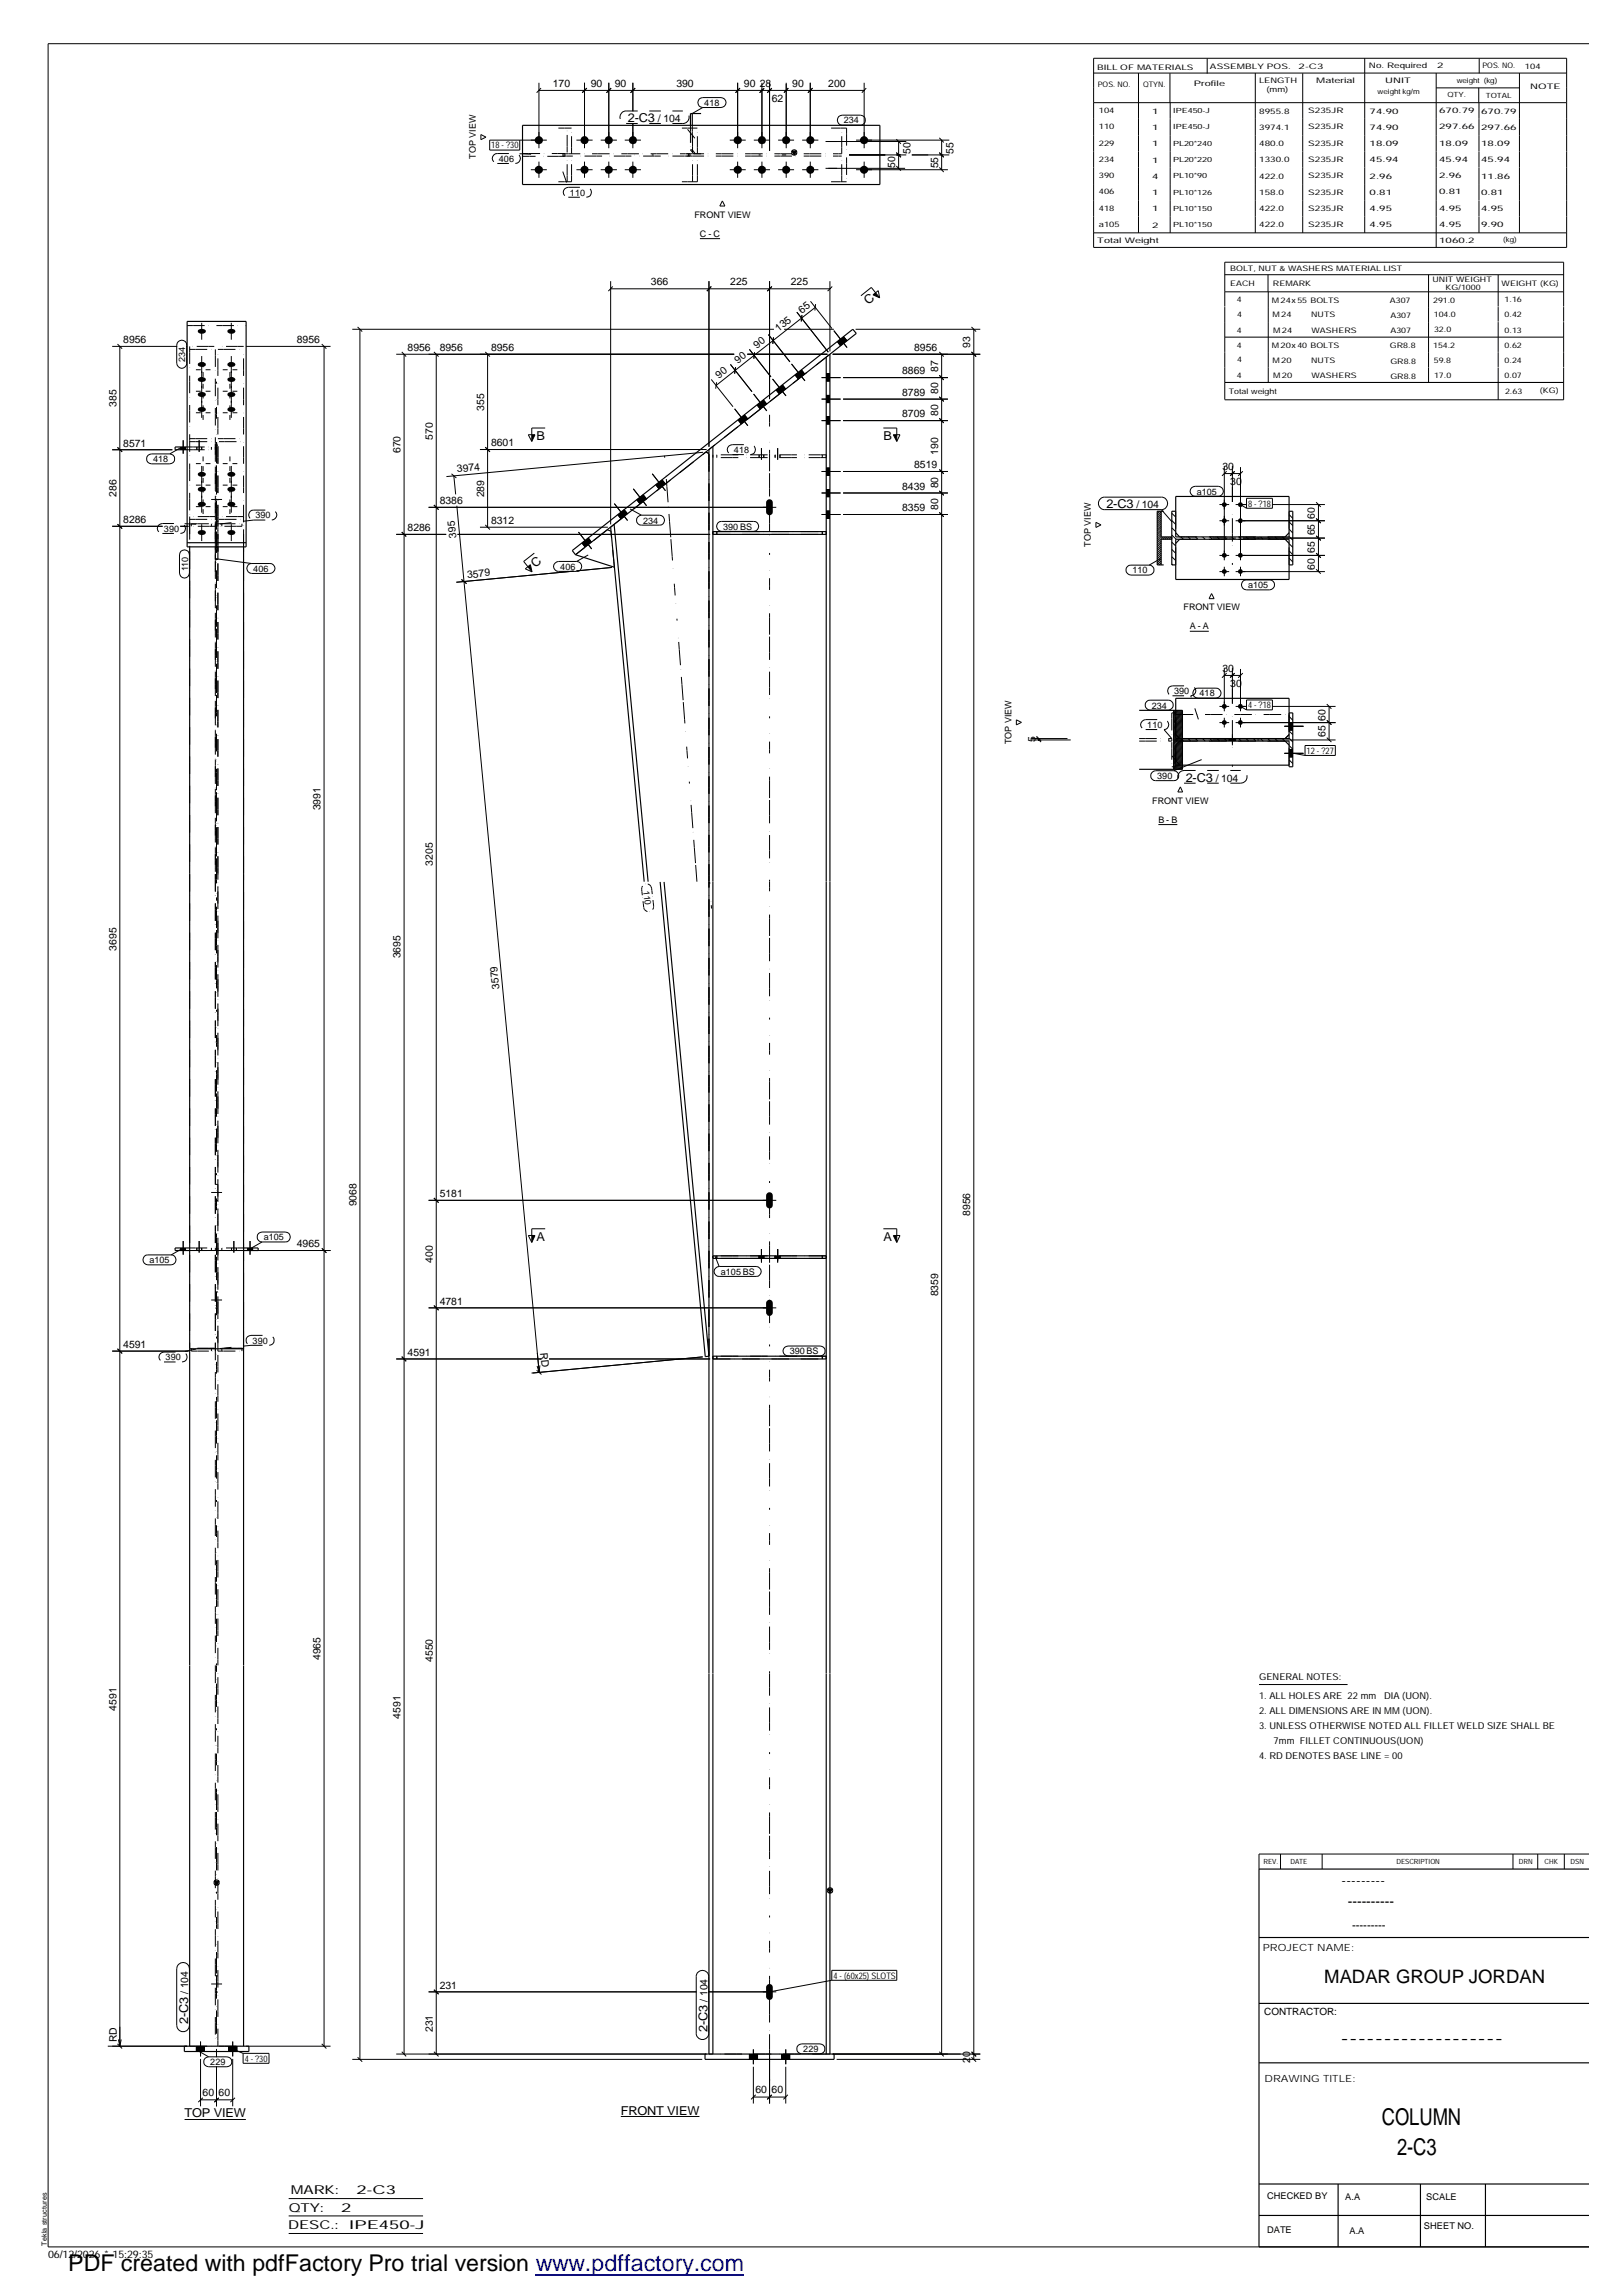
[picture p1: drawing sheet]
<svg xmlns="http://www.w3.org/2000/svg" width="297mm" height="420mm" viewBox="0 0 297 420" stroke-linecap="round" stroke-linejoin="round" font-family="sans-serif">
<defs><g id="words">
<g font-size="4.2">
<text x="252.9" y="389">COLUMN</text>
<text x="255.7" y="394.5">2-C3</text>
<text x="12.5" y="415.8">PDF created with pdfFactory Pro trial version www.pdffactory.com</text>
</g>
<text font-size="3.4" x="242.4" y="363">MADAR GROUP JORDAN</text>
<g font-size="2.5">
<text x="245.5" y="345.1">---------</text>
<text x="246.7" y="349">----------</text>
<text x="245.4" y="374">-------------------</text>
</g>
<g font-size="2.2">
<text x="114.9" y="22.3">2-C3</text>
<text x="158.9" y="55.9" transform="rotate(-38 158.9 55.9)">C</text>
<text x="98.2" y="80.6">B</text>
<text x="161.7" y="80.6">B</text>
<text x="202.5" y="93">2-C3</text>
<text x="97.9" y="104" transform="rotate(-38 97.9 104)">C</text>
<text x="217" y="143.1">2-C3</text>
<text x="98.2" y="227.2">A</text>
<text x="161.7" y="227.2">A</text>
<text x="34.4" y="370.5" transform="rotate(-90 34.4 370.5)">2-C3</text>
<text x="129.5" y="371.9" transform="rotate(-90 129.5 371.9)">2-C3</text>
<text x="33.8" y="387.6">TOP VIEW</text>
<text x="113.6" y="387.1">FRONT VIEW</text>
<text x="53.2" y="401.7">MARK:</text>
<text x="65.2" y="401.7">2-C3</text>
<text x="52.8" y="404.9">QTY:</text>
<text x="62.4" y="404.9">2</text>
<text x="52.7" y="408.1">DESC.:</text>
<text x="63.9" y="408">IPE450-J</text>
</g>
<text font-size="2.1" x="247.5" y="353.1">---------</text>
<g font-size="1.9">
<text x="101.2" y="15.9">170</text>
<text x="108.1" y="15.9">90</text>
<text x="112.5" y="15.9">90</text>
<text x="123.8" y="15.9">390</text>
<text x="136.1" y="15.9">90</text>
<text x="139.1" y="15.9">28</text>
<text x="145" y="15.9">90</text>
<text x="151.6" y="15.9">200</text>
<text x="120.4" y="22.3">/ 104</text>
<text x="141.3" y="18.7">62</text>
<text x="166.6" y="28.2" transform="rotate(-90 166.6 28.2)">50</text>
<text x="174.5" y="28.1" transform="rotate(-90 174.5 28.1)">55</text>
<text x="163.8" y="30.7" transform="rotate(-90 163.8 30.7)">50</text>
<text x="171.7" y="30.8" transform="rotate(-90 171.7 30.8)">55</text>
<text x="119.1" y="52.2">366</text>
<text x="133.6" y="52.2">225</text>
<text x="144.7" y="52.2">225</text>
<text x="146.7" y="57.4" transform="rotate(-38 146.7 57.4)">65</text>
<text x="22.6" y="62.8">8956</text>
<text x="54.3" y="62.8">8956</text>
<text x="74.6" y="64.3">8956</text>
<text x="80.5" y="64.3">8956</text>
<text x="89.9" y="64.3">8956</text>
<text x="138.5" y="63.9" transform="rotate(-38 138.5 63.9)">90</text>
<text x="142.5" y="60.8" transform="rotate(-38 142.5 60.8)">135</text>
<text x="167.3" y="64.3">8956</text>
<text x="177.6" y="63.7" transform="rotate(-90 177.6 63.7)">93</text>
<text x="131.6" y="69.3" transform="rotate(-38 131.6 69.3)">90</text>
<text x="135" y="66.6" transform="rotate(-38 135 66.6)">90</text>
<text x="165.1" y="68.5">8869</text>
<text x="171.7" y="68.1" transform="rotate(-90 171.7 68.1)">87</text>
<text x="21.3" y="74.5" transform="rotate(-90 21.3 74.5)">385</text>
<text x="88.6" y="75.2" transform="rotate(-90 88.6 75.2)">355</text>
<text x="165.1" y="76.4">8709</text>
<text x="165.1" y="72.5">8789</text>
<text x="171.7" y="76.1" transform="rotate(-90 171.7 76.1)">80</text>
<text x="171.7" y="72.2" transform="rotate(-90 171.7 72.2)">80</text>
<text x="22.6" y="81.7">8571</text>
<text x="73.3" y="83" transform="rotate(-90 73.3 83)">670</text>
<text x="79.2" y="80.5" transform="rotate(-90 79.2 80.5)">570</text>
<text x="89.9" y="81.7">8601</text>
<text x="171.7" y="83.3" transform="rotate(-90 171.7 83.3)">190</text>
<text x="83.7" y="86.5" transform="rotate(-5 83.7 86.5)">3974</text>
<text x="165.1" y="89.7">8439</text>
<text x="167.3" y="85.8">8519</text>
<text x="171.7" y="89.4" transform="rotate(-90 171.7 89.4)">80</text>
<text x="223.7" y="86">30</text>
<text x="225.2" y="88.9">30</text>
<text x="21.3" y="91" transform="rotate(-90 21.3 91)">286</text>
<text x="22.6" y="95.8">8286</text>
<text x="80.5" y="92.3">8386</text>
<text x="88.6" y="91.1" transform="rotate(-90 88.6 91.1)">289</text>
<text x="89.9" y="95.9">8312</text>
<text x="165.1" y="93.6">8359</text>
<text x="171.7" y="93.3" transform="rotate(-90 171.7 93.3)">80</text>
<text x="208" y="93">/ 104</text>
<text x="240.7" y="95" transform="rotate(-90 240.7 95)">60</text>
<text x="74.6" y="97.2">8286</text>
<text x="83.5" y="98.5" transform="rotate(-95 83.5 98.5)">395</text>
<text x="240.7" y="101.2" transform="rotate(-90 240.7 101.2)">65</text>
<text x="240.7" y="98" transform="rotate(-90 240.7 98)">65</text>
<text x="85.6" y="105.8" transform="rotate(-5 85.6 105.8)">3579</text>
<text x="240.7" y="104.3" transform="rotate(-90 240.7 104.3)">60</text>
<text x="223.7" y="123">30</text>
<text x="225.2" y="125.8">30</text>
<text x="242.6" y="131.9" transform="rotate(-90 242.6 131.9)">60</text>
<text x="189.5" y="135.9" transform="rotate(-90 189.5 135.9)">5</text>
<text x="242.6" y="135" transform="rotate(-90 242.6 135)">65</text>
<text x="222.5" y="143.1">/ 104</text>
<text x="58.7" y="148.4" transform="rotate(-90 58.7 148.4)">3991</text>
<text x="79.2" y="158.5" transform="rotate(-90 79.2 158.5)">3205</text>
<text x="21.3" y="174" transform="rotate(-90 21.3 174)">3695</text>
<text x="73.3" y="175.5" transform="rotate(-90 73.3 175.5)">3695</text>
<text x="91.4" y="181.1" transform="rotate(-95 91.4 181.1)">3579</text>
<text x="65.2" y="220.9" transform="rotate(-90 65.2 220.9)">9068</text>
<text x="80.5" y="219.2">5181</text>
<text x="177.6" y="222.6" transform="rotate(-90 177.6 222.6)">8956</text>
<text x="54.3" y="228.3">4965</text>
<text x="79.2" y="231.2" transform="rotate(-90 79.2 231.2)">400</text>
<text x="80.5" y="238.8">4781</text>
<text x="171.7" y="237.3" transform="rotate(-90 171.7 237.3)">8359</text>
<text x="22.6" y="246.8">4591</text>
<text x="74.6" y="248.2">4591</text>
<text x="98.9" y="247.6" transform="rotate(85 98.9 247.6)">RD</text>
<text x="58.7" y="304" transform="rotate(-90 58.7 304)">4965</text>
<text x="79.2" y="304.2" transform="rotate(-90 79.2 304.2)">4550</text>
<text x="21.3" y="313.2" transform="rotate(-90 21.3 313.2)">4591</text>
<text x="73.3" y="314.6" transform="rotate(-90 73.3 314.6)">4591</text>
<text x="34.4" y="365" transform="rotate(-90 34.4 365)">/ 104</text>
<text x="80.5" y="364.1">231</text>
<text x="129.5" y="366.4" transform="rotate(-90 129.5 366.4)">/ 104</text>
<text x="21.4" y="373.9" transform="rotate(-90 21.4 373.9)">RD</text>
<text x="79.2" y="372" transform="rotate(-90 79.2 372)">231</text>
<text x="177.6" y="377.7" transform="rotate(-90 177.6 377.7)">20</text>
<text x="37.1" y="383.8">60</text>
<text x="40" y="383.8">60</text>
<text x="138.3" y="383.2">60</text>
<text x="141.2" y="383.2">60</text>
<text x="8.8" y="413.3">06/12/2026 * 15:29:35</text>
</g>
<g font-size="1.8">
<text x="231.1" y="357.3">PROJECT NAME:</text>
<text x="231.4" y="368.9">CONTRACTOR:</text>
<text x="231.4" y="381.2">DRAWING TITLE:</text>
</g>
<g font-size="1.7">
<text x="128.9" y="19.4">418</text>
<text x="154.4" y="22.6">234</text>
<text x="87.1" y="29.1" transform="rotate(-90 87.1 29.1)">TOP VIEW</text>
<text x="89.9" y="27.2">18 - ?30</text>
<text x="91.3" y="29.6">406</text>
<text x="104.3" y="35.8">110</text>
<text x="127.1" y="39.9">FRONT VIEW</text>
<text x="128.1" y="43.3">C - C</text>
<text x="33.9" y="66.2" transform="rotate(-90 33.9 66.2)">234</text>
<text x="134.3" y="82.9">418</text>
<text x="28" y="84.6">418</text>
<text x="46.7" y="94.9">390</text>
<text x="117.7" y="95.8">234</text>
<text x="219" y="90.6">a105</text>
<text x="228.4" y="92.8">8 - ?18</text>
<text x="30" y="97.4">390</text>
<text x="132.3" y="97">390 BS</text>
<text x="199.6" y="100.1" transform="rotate(-90 199.6 100.1)">TOP VIEW</text>
<text x="34.4" y="104.6" transform="rotate(-90 34.4 104.6)">110</text>
<text x="46.4" y="104.7">406</text>
<text x="102.5" y="104.3">406</text>
<text x="207.3" y="105">110</text>
<text x="228.4" y="107.7">a105</text>
<text x="216.6" y="111.7">FRONT VIEW</text>
<text x="217.8" y="115.2">A - A</text>
<text x="210.8" y="129.7">234</text>
<text x="214.9" y="127.1">390</text>
<text x="219.5" y="127.5">418</text>
<text x="228.4" y="129.7">4 - ?18</text>
<text x="185.1" y="136.3" transform="rotate(-90 185.1 136.3)">TOP VIEW</text>
<text x="210" y="133.3">110</text>
<text x="211.8" y="142.6">390</text>
<text x="239.1" y="138">12 - ?27</text>
<text x="210.9" y="147.2">FRONT VIEW</text>
<text x="212" y="150.6">B - B</text>
<text x="117.7" y="163.1" transform="rotate(84 117.7 163.1)">110</text>
<text x="48.3" y="227.1">a105</text>
<text x="27.3" y="231.3">a105</text>
<text x="131.9" y="233.4">a105 BS</text>
<text x="46.2" y="246">390</text>
<text x="30.3" y="249">390</text>
<text x="144.5" y="247.9">390 BS</text>
<text x="230.4" y="311.1">1. ALL HOLES ARE 22 mm</text>
<text x="230.4" y="307.6">GENERAL NOTES:</text>
<text x="253.3" y="311.1">DIA (UON).</text>
<text x="230.4" y="313.8">2. ALL DIMENSIONS ARE IN MM (UON).</text>
<text x="230.4" y="316.5">3. UNLESS OTHERWISE NOTED ALL FILLET WELD SIZE SHALL BE</text>
<text x="230.4" y="321.9">4. RD DENOTES BASE LINE = 00</text>
<text x="233.1" y="319.2">7mm FILLET CONTINUOUS(UON)</text>
<text x="152.5" y="362.2">4 - (60x25) SLOTS</text>
<text x="44.8" y="377.4">4 - ?30</text>
<text x="147" y="375.7">229</text>
<text x="38.5" y="378.1">229</text>
<text x="231.9" y="402.5">CHECKED BY</text>
<text x="246.2" y="402.8">A.A</text>
<text x="261" y="402.8">SCALE</text>
<text x="231.9" y="408.8">DATE</text>
<text x="247" y="409">A.A</text>
<text x="260.6" y="408.1">SHEET NO.</text>
</g>
<g font-size="1.4">
<text x="200.8" y="12.8">BILL OF MATERIALS</text>
<text x="200.9" y="16">POS. NO.</text>
<text x="209.2" y="15.9">QTYN.</text>
<text x="218.5" y="15.7">Profile</text>
<text x="221.4" y="12.7">ASSEMBLY POS.</text>
<text x="230.4" y="15.1">LENGTH</text>
<text x="231.8" y="16.9">(mm)</text>
<text x="237.7" y="12.7">2-C3</text>
<text x="240.9" y="15.2">Material</text>
<text x="250.5" y="12.5">No. Required</text>
<text x="253.5" y="15.2">UNIT</text>
<text x="263" y="12.5">2</text>
<text x="271.3" y="12.5">POS. NO.</text>
<text x="279.1" y="12.6">104</text>
<text x="280.1" y="16.3">NOTE</text>
<text x="201.1" y="20.7">104</text>
<text x="201.1" y="23.7">110</text>
<text x="210.9" y="20.8">1</text>
<text x="210.9" y="23.8">1</text>
<text x="230.5" y="20.8">8955.8</text>
<text x="230.5" y="23.7">3974.1</text>
<text x="239.4" y="20.7">S235JR</text>
<text x="239.4" y="23.7">S235JR</text>
<text x="250.7" y="20.8">74.90</text>
<text x="250.7" y="23.7">74.90</text>
<text x="263.4" y="20.7">670.79</text>
<text x="263.4" y="23.7">297.66</text>
<text x="271.1" y="20.8">670.79</text>
<text x="271.1" y="23.8">297.66</text>
<text x="201.1" y="26.7">229</text>
<text x="201.1" y="29.6">234</text>
<text x="210.9" y="26.8">1</text>
<text x="210.9" y="29.8">1</text>
<text x="230.5" y="26.7">480.0</text>
<text x="230.5" y="29.7">1330.0</text>
<text x="239.4" y="26.7">S235JR</text>
<text x="239.4" y="29.7">S235JR</text>
<text x="250.7" y="26.7">18.09</text>
<text x="250.7" y="29.7">45.94</text>
<text x="263.4" y="26.7">18.09</text>
<text x="263.4" y="29.7">45.94</text>
<text x="271.1" y="26.8">18.09</text>
<text x="271.1" y="29.7">45.94</text>
<text x="201.1" y="32.6">390</text>
<text x="201.1" y="35.6">406</text>
<text x="210.9" y="32.7">4</text>
<text x="210.9" y="35.7">1</text>
<text x="230.5" y="32.7">422.0</text>
<text x="230.5" y="35.6">158.0</text>
<text x="239.4" y="32.6">S235JR</text>
<text x="239.4" y="35.6">S235JR</text>
<text x="250.7" y="32.7">2.96</text>
<text x="250.7" y="35.6">0.81</text>
<text x="263.4" y="32.6">2.96</text>
<text x="263.4" y="35.6">0.81</text>
<text x="271.1" y="32.7">11.86</text>
<text x="271.1" y="35.7">0.81</text>
<text x="201.1" y="38.6">418</text>
<text x="201.1" y="41.5">a105</text>
<text x="210.9" y="38.7">1</text>
<text x="210.9" y="41.7">2</text>
<text x="230.5" y="38.6">422.0</text>
<text x="230.5" y="41.6">422.0</text>
<text x="239.4" y="38.6">S235JR</text>
<text x="239.4" y="41.6">S235JR</text>
<text x="250.7" y="38.7">4.95</text>
<text x="250.7" y="41.6">4.95</text>
<text x="263.4" y="38.6">4.95</text>
<text x="263.4" y="41.6">4.95</text>
<text x="271.1" y="38.7">4.95</text>
<text x="271.1" y="41.6">9.90</text>
<text x="200.8" y="44.6">Total Weight</text>
<text x="263.4" y="44.5">1060.2</text>
<text x="225.1" y="52.5">EACH</text>
<text x="225.1" y="49.6">BOLT, NUT &amp; WASHERS MATERIAL LIST</text>
<text x="233" y="52.4">REMARK</text>
<text x="262.2" y="51.6">UNIT WEIGHT</text>
<text x="264.6" y="53.1">KG/1000</text>
<text x="274.8" y="52.4">WEIGHT (KG)</text>
<text x="226.4" y="55.3">4</text>
<text x="226.4" y="58">4</text>
<text x="232.7" y="55.5">M 24x 55 BOLTS</text>
<text x="232.9" y="58.1">M 24</text>
<text x="239.9" y="58.1">NUTS</text>
<text x="254.4" y="55.5">A307</text>
<text x="254.5" y="58.3">A307</text>
<text x="262.3" y="55.5">291.0</text>
<text x="262.4" y="58.1">104.0</text>
<text x="275.4" y="55.4">1.16</text>
<text x="275.4" y="58.1">0.42</text>
<text x="226.4" y="60.9">4</text>
<text x="226.4" y="63.6">4</text>
<text x="232.7" y="63.8">M 20x 40 BOLTS</text>
<text x="233" y="60.9">M 24</text>
<text x="240" y="60.9">WASHERS</text>
<text x="254.4" y="63.8">GR8.8</text>
<text x="254.5" y="61">A307</text>
<text x="262.3" y="63.7">154.2</text>
<text x="262.5" y="60.8">32.0</text>
<text x="275.4" y="60.9">0.13</text>
<text x="275.4" y="63.7">0.62</text>
<text x="226.4" y="69.2">4</text>
<text x="226.4" y="66.3">4</text>
<text x="232.9" y="66.4">M 20</text>
<text x="233" y="69.2">M 20</text>
<text x="239.9" y="66.4">NUTS</text>
<text x="240" y="69.2">WASHERS</text>
<text x="254.5" y="66.6">GR8.8</text>
<text x="254.5" y="69.3">GR8.8</text>
<text x="262.4" y="66.4">59.8</text>
<text x="262.5" y="69.1">17.0</text>
<text x="275.4" y="66.4">0.24</text>
<text x="275.4" y="69.2">0.07</text>
<text x="281.8" y="72">(KG)</text>
<text x="224.9" y="72.1">Total weight</text>
<text x="275.5" y="72.1">2.63</text>
</g>
<g font-size="1.3">
<text x="252.1" y="17.1">weight kg/m</text>
<text x="264.9" y="17.8">QTY.</text>
<text x="266.6" y="15.2">weight (kg)</text>
<text x="271.9" y="17.9">TOTAL</text>
<text x="214.7" y="20.7">IPE450-J</text>
<text x="214.7" y="23.7">IPE450-J</text>
<text x="214.7" y="26.7">PL20*240</text>
<text x="214.7" y="29.7">PL20*220</text>
<text x="214.7" y="32.6">PL10*90</text>
<text x="214.7" y="35.6">PL10*126</text>
<text x="214.7" y="38.6">PL10*150</text>
<text x="214.7" y="41.6">PL10*150</text>
<text x="275.1" y="44.3">(kg)</text>
<text x="231.2" y="341.3">REV.</text>
<text x="236.2" y="341.2">DATE</text>
<text x="255.6" y="341.3">DESCRIPTION</text>
<text x="278" y="341.2">DRN</text>
<text x="282.7" y="341.2">CHK</text>
<text x="287.4" y="341.3">DSN</text>
<text x="8.6" y="411.1" transform="rotate(-90 8.6 411.1)">Tekla structures</text>
</g>
</g></defs>
<g fill="none" stroke="#000" stroke-width=".18">
<path d="M98.6 15.2v11.9M98.6 16.6h59.6M99 16.1l-.8 .9M107 15.2v11.9M107.4 16.1l-.8 .9M111.4 15.2v11.9M111.8 16.1l-.8 .9M115.8 15.2v5.2M116.2 16.1l-.8 .9M128 18.1l.6-.2h3.4a.91 .91 0 0 1 .9 .9 .91 .91 0 0 1-.9 .9h-3.4a.93 .93 0 0 1-.8-.6 .93 .93 0 0 1 .2-1zM128.6 19.7l-2.1 1.2M135 15.2v11.9"/>
<path d="M135.4 16.1l-.8 .9M139.4 15.2v11.9M139.9 16.1l-.9 .9 .8-.8M140.8 15.2v12.4M141.3 16.1l-.9 .9 .8-.8M143.5 16.9l.8-.8-.8 .9M143.9 15.2v11.9M148.3 15.2v11.9M148.7 16.1l-.8 .9M158.2 15.2v11.9M158.5 16.1l-.8 .9M200.2 10.7h86.5v34.6h-86.5z"/>
<path d="M200.2 13.4h86.5M200.2 18.8h86.5M208.4 13.4v29.2M214.1 13.4v5.4M214.2 18.8v23.8M220.9 10.7v2.8M229.7 13.4v29.2M238.4 13.4v29.2M249.8 10.7v31.9M262.8 13.4v31.9M262.8 16.1h15.3M270.6 16.1v2.7"/>
<path d="M270.7 18.8v23.8M270.7 10.7v2.7M278.1 13.4v29.2M290.7 8h-281.9v403.4h281.9M88 24.6l.9 .5-.9 .5zM95.1 25.7v1.8h-5.5v-1.8h10.5M97.2 31.1h2.9M98.6 29.6v3M105.5 31.1h3M105.5 25.7h3M107 29.6v3M109.9 31.1h3"/>
<path d="M109.9 25.7h3M111.4 29.6v3M114.3 31.1h3M114.3 25.7h3M115.8 22.6v4.5M115.8 29.6v3M132.2 36.8l.5 .9h-1zM133.6 31.1h2.9M133.6 25.7h2.9M135 29.6v3M138 31.1h2.9M138 25.7h2.9"/>
<path d="M139.4 29.6v3M142.4 31.1h2.9M142.4 25.7h2.9M143.9 29.6v3M146.8 31.1h3M146.8 25.7h3M148.3 29.6v3M151.6 30.8h14.1M151.6 25.9h14.3M153.5 21.3l.6-.2h3.4a.91 .91 0 0 1 .9 .9 .91 .91 0 0 1-.9 .9h-3.4a.93 .93 0 0 1-.8-.6 .93 .93 0 0 1 .2-1zM155.4 28.4h10.5M156.7 31.1h16.8"/>
<path d="M156.7 25.7h17M158.2 29.6v3M164 30.4l.9 .8M164 27.9l.9 .9M164 25.5l.9 .8M164.5 25.9v4.9M166.9 28.4h6.8M171.9 30.6l.8 .9M171.9 27.9l.8 .9M171.9 25.2l.8 .9M172.3 25.7v5.4M36.9 59.1v3.1"/>
<path d="M42.3 59.1v3.1M65.4 59.9l.9 .8M111.8 52.9h40.1M111.8 51.5v44.5M112.1 52.5l-.8 .8M128.1 43.7h3.7M129.8 51.5v30.3M130.2 52.5l-.8 .8M140.8 51.5v21.6M141.3 52.5l-.9 .8M145.8 57.1l5.8 7.4M146.8 57.7l-.2 1.1 .2-1.1"/>
<path d="M148.3 55.2l4 5M149.2 56.3l-18.1 14.3M149.3 55.7l-.2 1.2M151.9 51.5v12.8M152.3 52.5l-.8 .8M157.6 54.1l1.9-1.5 1.5 1.9M159.8 54l.9-.8 .3 1.3zM177.8 59.9l.8 .8M200.2 42.6h86.5M224.2 53.4h62M224.2 56.1v-8.1h62v8.1M224.2 50.3h62"/>
<path d="M224.2 56.2v17M232.1 50.3v3.1M232.1 53.4v16.6M261.5 50.3v19.7M274.2 50.3v5.8M274.2 56.2v2.7M274.2 59v8.2M286.2 56.2v2.7M286.2 59v8.2M20.5 63.4h11.9M21.5 63l.9 .8M21.9 63.4v311.2"/>
<path d="M32.6 62.5a.91 .91 0 0 1 1-.1 .91 .91 0 0 1 .6 .8v3.3a.91 .91 0 0 1-.9 .9 .91 .91 0 0 1-1-.9v-3.3zM34.1 63.4h.1M35.9 67.7h.8M35.9 71.6h.8M35.9 75.6h.8M36.9 65.2v11.3M37.2 66.3v.9M37.2 68.1v.9M37.2 70.3v.9M37.2 72.1v.8M37.2 74.2v.9M37.2 76v.9"/>
<path d="M37.6 67.7h.9M37.6 71.6h.9M37.6 75.6h.9M40.8 67.7h.9M40.8 71.6h.9M40.8 75.6h.9M42.1 66.3v.9M42.1 68.1v.9M42.1 70.3v.9M42.1 72.1v.8M42.1 74.2v.9M42.1 76v.9"/>
<path d="M42.3 65.2v11.3M42.5 67.7h.9M42.5 71.6h.9M42.5 75.6h.9M45 63.4h15.5M58.9 63l.8 .8M59.3 63.4v311.2M64.5 60.3h77.1M65.9 60.3v316.7M72.5 64.9h61.9M73.5 64.4l.8 .9M74 64.9v311.1"/>
<path d="M79.4 64.4l.9 .9M79.8 64.9v311.1M88.8 64.4l.9 .9M89.2 64.9v31.6M96.7 79.6h1.2l-.6 1.2zM99.8 78.4h-2.5v2.4M130.2 69.5l4 5M131.1 70l-.1 1.2M133.7 66.7l3.9 5M134.5 74.8l2.4 3.1M134.6 67.2l-.1 1.2M135.1 76.9l.6 .7"/>
<path d="M136.2 75.9l.7 .8M136.8 64.9h14.6M137.2 64l3.9 5M137.9 72.1l2.4 3.1M138.1 64.5l-.1 1.2M138.6 74.1l.5 .8M139.7 73.2l.6 .8M140.6 61.3l4 5M141.4 69.4l2.4 3.1M141.6 61.8l-.2 1.1M142 71.4l.7 .7M143.2 70.5l.6 .7"/>
<path d="M143.5 60.3h9.1M144.9 66.6l2.4 3.1M145.5 68.6l.6 .8M146.7 67.7l.6 .8M150.4 69.1h3.4M150.4 73.1h3.4M150.4 77h3.4M151.2 69.8h.7M151.2 68.5h.7M151.2 73.7h.7M151.2 72.4h.7M151.2 77.6h.7"/>
<path d="M151.2 76.3h.7M152.4 64.9h27M152.6 60.5l2.4 3.1M153.2 62.5l.6 .8M154.3 69.1h19.2M154.3 73.1h19.2M154.3 77h19.2M154.4 61.6l.6 .8M156.6 60.3h22.8M161.7 78.4h2.4v2.4M163.5 79.6h1.2l-.6 1.2zM171.9 76.6l.8 .8"/>
<path d="M171.9 72.6l.8 .9M171.9 68.7l.8 .9M171.9 64.4l.8 .9M172.3 64.9v311.1M177.8 64.4l.8 .9M178.2 60.3v316.7M224.2 61.7h62M224.2 70h62M274.2 67.3v5.9M286.2 67.3v5.9h-62M20.5 96.4h9.3M20.5 82.3h11"/>
<path d="M21.5 96l.9 .8M21.5 81.9l.9 .8M27.1 83.4l.6-.3h3.4a.91 .91 0 0 1 .9 .9 .91 .91 0 0 1-.9 .9h-3.4a.91 .91 0 0 1-.8-.5 .91 .91 0 0 1 .2-1zM33 96.4h1.5M33.1 81.8v.5M33.1 81.9l-2 1.2M33.5 80.6v2.5M34 81.8v.5M35.9 84.9h.8M35.9 88.8h.8M35.9 92.8h.8M36.9 85.3v8.6"/>
<path d="M36.9 96v3.1M37.2 83.6v.9M37.2 85.3v.9M37.2 87.5v.9M37.2 89.3v.9M37.2 91.4v.9M37.2 93.2v.9M37.6 84.9h.9M37.6 88.8h.9M37.6 92.8h.9M40.8 84.9h.9M40.8 88.8h.9"/>
<path d="M40.8 92.8h.9M42.1 83.6v.9M42.1 85.3v.9M42.1 87.5v.9M42.1 89.3v.9M42.1 91.4v.9M42.1 93.2v.9M42.3 85.3v8.6M42.3 96v3.1M42.5 84.9h.9M42.5 88.8h.9M42.5 92.8h.9"/>
<path d="M72.5 97.8h9.2M73.5 97.4l.8 .8M78.4 92.9h63.7M79.4 92.5l.9 .8M82.6 86.7l.9 .8M83.1 87.1l.3 3.4M83.6 92.6l15.1 158.6M83.7 97.8h46.3M87.8 96.5h23.5M87.8 82.3h41.5M88.8 96.1l.9 .8M88.8 81.9l.9 .8"/>
<path d="M105.9 97.4l2.4 3.1M106.5 99.4l.6 .8M107.7 98.5l.5 .8M112.4 92.2l2.5 3.1M113.1 94.2l.6 .8M114.2 93.3l.7 .8M115.3 93.2l2.1 1.1M115.9 89.5l2.4 3.1M116.5 91.5l.6 .7M116.8 94.6l.6-.3h3.3a.91 .91 0 0 1 .9 .9 .91 .91 0 0 1-.9 .9h-3.3a.88 .88 0 0 1-.9-.5 .88 .88 0 0 1 .3-1zM117.7 90.6l.6 .8M119.4 86.7l2.4 3.1"/>
<path d="M120 88.7l.6 .8M121.2 87.8l.6 .8M128.7 82.8l-47 4.4M131.4 95.7l.6-.2h5.9a.91 .91 0 0 1 1 .9 .91 .91 0 0 1-1 .9h-5.9a.94 .94 0 0 1-.8-.6 .94 .94 0 0 1 .2-1zM140.8 91.7v2.4M150.4 86.3h3.4M150.4 90.3h3.4M150.4 94.2h3.4M151.2 87h.7M151.2 85.7h.7M151.2 90.9h.7M151.2 89.6h.7"/>
<path d="M151.2 94.9h.7M151.2 93.6h.7M154.3 86.3h19.2M154.3 90.3h19.2M154.3 94.2h19.2M171.9 93.8l.8 .8M171.9 89.9l.8 .8M171.9 85.9l.8 .8M200.6 95.6l.9 .5-.9 .5zM201.2 91.5l.3-.3 .5-.2h10.6a1.14 1.14 0 0 1 1.1 1.2 1.14 1.14 0 0 1-1.1 1.1h-10.4a1.14 1.14 0 0 1-1-1.8zM211.9 93.6h-.1M212.2 93.6l-.4 .4"/>
<path d="M212.5 93.7l-.7 .7M212.5 94l-.7 .7M212.5 94.4l-.7 .7M212.5 94.7l-.7 .8M212.5 95.1l-.7 .7M212.5 95.5l-.7 .7M212.5 95.8l-.7 .7M212.5 96.2l-.7 .7M212.5 96.6l-.7 .6M212.5 96.9l-.7 .7M212.5 97.3l-.7 .7M212.5 97.7l-.7 .6"/>
<path d="M212.5 98l-.7 .7M212.5 99.1l-.7 .7M212.5 99.4l-.7 .7M212.5 99.8l-.7 .7M212.6 93.3l1.9 2.2M212.6 98.3l-.8 .8M212.9 98.3l-1.1 1.1M213.3 98.3l-.4 .4M213.7 98.3l-.5 .4M214 98.3l-.4 .4M214.4 98.3l-.4 .4M214.5 94l.7 .7"/>
<path d="M214.5 95.3l.7 .7M214.5 96.6l.7 .7M214.5 98l.8 .7M214.5 99.3l.7 .6M214.5 98.6l-.2 .1M216.1 98.3l.5 .4M217.5 98.3l.4 .4M218.1 89.3l.6-.3h4.3a.91 .91 0 0 1 .9 .9 .91 .91 0 0 1-.9 .9h-4.3a.91 .91 0 0 1-.8-.5 .91 .91 0 0 1 .2-1zM218.8 98.3l.4 .4M220.1 98.3l.5 .4M221.4 98.3l.5 .4M222.8 98.3l.4 .4"/>
<path d="M223.2 95.3h1.8M223.2 92.4h1.8M224.1 98.3l.4 .4M224.1 85.3v17.3M224.1 86.7h2.9M224.5 86.3l-.9 .8M225.4 98.3l.4 .4M225.6 85.3v6.6M226 86.3l-.9 .8M226.1 95.3h16.4M226.1 92.4h2.1M226.7 98.3l.5 .4"/>
<path d="M227 85.5v17.1M227 92.4l1.1 .6M227.5 86.3l-.9 .8M227.5 98.5h15M228 98.3l.5 .4M228.1 91.2h4.8v1.8h-4.8zM229.4 98.3l.4 .4M230.7 98.3l.4 .4M232 98.3l.5 .4M232.8 92.4h9.7M233.3 98.3l.5 .4M234.7 98.3l.4 .4"/>
<path d="M235.9 94.2l.7 .7M235.9 95.5l.7 .7M235.9 96.9l.7 .7M235.9 98.2l.7 .7M235.9 99.5l.7 .7M240.9 98.1l.8 .8M240.9 94.9l.8 .9M240.9 91.9l.8 .9M241.3 92.4v12.2M33.1 100.9a.93 .93 0 0 1 1-.2 .93 .93 0 0 1 .6 .9v3.3a.91 .91 0 0 1-.9 .9 .91 .91 0 0 1-.9-.9v-3.3zM39.4 102.3l6.7 .9M45.4 103.4l.7-.2h3.3a.91 .91 0 0 1 .9 .9 .91 .91 0 0 1-.9 .9h-3.3a.94 .94 0 0 1-.8-.6 .94 .94 0 0 1 .1-1z"/>
<path d="M84.5 106.1l.9 .7M96.1 104.1l1-.7 .3 1.3zM97.8 101.3l-2 1.5 1.6 1.9M101.6 103.1l.6-.3h3.3a.91 .91 0 0 1 1 .9 .91 .91 0 0 1-1 .9h-3.3a.88 .88 0 0 1-.8-.5 .88 .88 0 0 1 .2-1zM105 104.6l-21.5 2M107.7 101.6l-2.2 1.2M112 103.9l-6.5 .6M206.3 103.7l.7-.2h3.3a.91 .91 0 0 1 .9 .9 .91 .91 0 0 1-.9 .9h-3.3a.92 .92 0 0 1-.9-.6 .92 .92 0 0 1 .2-1zM212.4 102.3l-2.1 1.2M212.5 100.2l-.7 .6M212.5 100.5l-.7 .7M212.5 100.9l-.7 .7"/>
<path d="M212.5 101.3l-.7 .6M212.5 101.6l-.7 .7M212.5 102l-.7 .7M212.5 102.3l-.7 .7M212.5 102.7l-.7 .7M212.5 103l-.4 .4M214.5 100.6l.7 .7M214.5 101.9l.7 .7M214.5 103.3l.1 .1M217.8 115.6h3.4M221.7 108.7l.5 .9h-.9zM223.2 101.7h1.8"/>
<path d="M223.2 104.6h1.8M224.1 103.8v1.7M226.1 101.7h16.4M226.1 104.6h16.4M227 103.8v1.7M227.5 106.4l.3-.2h.3h4.3a.91 .91 0 0 1 .9 .9 .91 .91 0 0 1-.9 .9h-4.3a.94 .94 0 0 1-.8-.6 .94 .94 0 0 1 .2-1zM235.9 100.8l.7 .8M235.9 102.2l.7 .7M240.9 104.2l.8 .8M240.9 101.3l.8 .8M186 131.8l.9 .4-.9 .5zM188.7 135.5h7.3"/>
<path d="M188.7 135.2h6.7M189.7 135l.8 .8M189.7 134.8l.8 .8M190.1 135.2v.3M209.8 128.4l.7-.2h3.3a.91 .91 0 0 1 .9 .9 .91 .91 0 0 1-.9 .9h-3.3a.92 .92 0 0 1-.9-.6 .92 .92 0 0 1 .2-1zM214.9 130l-.1 .1M215 135.5h29.4M215.1 130l-.3 .3M215.3 130l-.5 .6M215.6 130l-.8 .8M215.8 130l-1 1M216 130l-1.2 1.2"/>
<path d="M216.2 130l-1.4 1.4M216.4 130l-1.6 1.6M216.4 130.3l-1.6 1.5M216.4 130.5l-1.6 1.5M216.4 130.7l-1.6 1.5M216.4 130.9l-1.6 1.6M216.4 131.1l-1.6 1.6M216.4 131.3l-1.6 1.6M216.4 131.5l-1.6 1.6M216.4 131.7l-1.6 1.7M216.4 132l-1.6 1.6M216.4 132.2l-1.6 1.6"/>
<path d="M216.4 132.4l-1.6 1.6M216.4 132.6l-1.6 1.6M216.4 132.8l-1.6 1.6M216.4 133.1l-1.6 1.5M216.4 133.3l-1.6 1.5M216.4 133.5l-1.6 1.5M216.4 133.7l-1.6 1.6M216.4 133.9l-1.6 1.6M216.4 134.1l-1.6 1.6M216.4 134.3l-1.6 1.6M216.4 134.5l-1.6 1.6M216.4 134.7l-1.6 1.6"/>
<path d="M216.4 135l-1.6 1.6M216.4 135.2l-1.6 1.6M216.4 135.4l-1.6 1.6M216.4 135.6l-1.6 1.6M216.4 135.8l-1.6 1.6M216.4 136l-1.6 1.6M216.4 136.2l-1.6 1.6M216.4 136.4l-1.6 1.6M216.4 136.7l-1.6 1.6M216.4 136.9l-1.6 1.6M216.4 137.1l-1.6 1.6M216.4 137.3l-1.6 1.6"/>
<path d="M216.4 137.5l-1.6 1.6M216.4 137.8l-1.6 1.5M216.4 138l-1.6 1.5M216.4 138.2l-1.6 1.5M216.4 138.4l-1.6 1.6M216.4 138.6l-1.6 1.6M216.4 138.8l-1.6 1.6M216.4 139l-1.6 1.6M216.4 139.2l-1.6 1.6M216.4 139.4l-1.4 1.4M216.4 139.7l-1.2 1.1M216.4 139.9l-1 .9"/>
<path d="M216.4 135.5l.2 .2M217.5 135.2l.4 .5M218.6 126.2l.3-.2h.3h3.3a.91 .91 0 0 1 1 .9 .91 .91 0 0 1-1 .9h-3.3a.93 .93 0 0 1-.8-.6 .93 .93 0 0 1 .2-1zM218.8 135.2l.4 .5M219.9 139.1l-5.1 2M220.1 135.2l.5 .5M221.4 135.2l.5 .5M222.8 135.2l.4 .5M223.2 132.3h1.8M223.2 129.3h1.8M224.1 135.2l.4 .5M224.1 122.3v7.9"/>
<path d="M224.1 131.4v1.8M224.1 123.7h2.9M224.5 123.2l-.9 .9M224.9 135.2v.5M225.4 135.2l.4 .5M225.6 122.3v6.5M225.6 134.5v1.9M225.9 123.3l-.8 .8M226 123.2l-.8 .8M226.1 135.2v.5M226.1 132.3h18.3M226.1 129.3h2.1"/>
<path d="M226.7 135.2l.5 .5M227 122.5v7.7M227 131.4v1.8M227 129.3l1.1 .7M227.5 123.2l-.9 .9M228 135.2l.5 .5M228.1 128.1h4.8v1.9h-4.8zM229.4 135.2l.4 .5M230.7 135.2l.4 .5M232 135.2l.5 .5M232.8 129.3h11.6M233.3 135.2l.5 .5"/>
<path d="M234.7 135.2l.4 .5M235.1 133h3.4M235.1 137.9h3.4M235.9 131.1l.7 .8M235.9 132.5l.7 .7M235.9 133.8l.7 .7M235.9 135.1l.7 .7M235.9 136.5l.7 .7M235.9 137.8l.7 .7M235.9 139.1l.7 .7M235.9 132.3h.7M235.9 133.6h.7"/>
<path d="M235.9 137.2h.7M235.9 138.6h.7M236.8 137.9l2 .4M238.8 136.5h5.6v1.8h-5.6zM242.8 135l.9 .8M242.8 131.9l.9 .8M242.8 128.9l.9 .9M243.2 129.3v6.2M210.9 141.4l.6-.3h3.3a.91 .91 0 0 1 .9 .9 .91 .91 0 0 1-.9 .9h-3.3a.88 .88 0 0 1-.8-.5 .88 .88 0 0 1 .2-1zM212 151h3.5M216 144.1l.5 .9h-.9zM216.4 140.1l-.8 .7"/>
<path d="M216.4 140.3l-.5 .5M216.4 140.5l-.3 .3M216.4 140.8h-.1M78.4 219.8h63.7M79.4 219.3l.9 .9M140.8 218.5v2.5M26.4 230l.7-.3h4.2a.91 .91 0 0 1 .9 1 .91 .91 0 0 1-.9 .9h-4.2a.93 .93 0 0 1-.9-.6 .93 .93 0 0 1 .2-1zM32.5 228.9h28M33.1 228.5v.4M33.4 228.6l-2.1 1.1M33.5 227.2v2.5M34 228.5v.4"/>
<path d="M45.3 228.5v.4M45.8 227.2v2.5M46.2 228.5v.4M47.3 225.8l.7-.2h4.2a.91 .91 0 0 1 .9 .9 .91 .91 0 0 1-.9 .9h-4.2a.91 .91 0 0 1-.9-.6 .91 .91 0 0 1 .2-1zM48 227.4l-2.1 1.2M58.9 228.5l.8 .9M78.4 239.4h63.7M79.4 239l.9 .9M96.7 226.2h1.2l-.6 1.3zM99.8 225h-2.5v2.5M130.9 229.9l.7 2M131 232.2l.6-.3h6.8a.91 .91 0 0 1 .9 .9 .91 .91 0 0 1-.9 .9h-6.8a.88 .88 0 0 1-.8-.6 .88 .88 0 0 1 .2-.9z"/>
<path d="M138.9 229.9v.5M139.4 228.7v2.4M139.8 229.9v.5M140.8 238.2v2.5M141.9 229.9v.5M142.3 228.7v2.4M142.7 229.9v.5M161.7 225h2.4v2.5M163.5 226.2h1.2l-.6 1.3zM20.5 247.4h14M21.5 246.9l.9 .9M72.5 248.8h26.5"/>
<path d="M73.5 248.4l.8 .8M97.3 251.4l31.3-3-31.1 3M98.2 250.9l.9 .7M98.3 250.1l.4 1.1M98.8 250l-.1 1.2M100.5 248.8h29.5M143.6 246.7l.6-.3h5.9a.91 .91 0 0 1 .9 .9 .91 .91 0 0 1-.9 .9h-5.9a.91 .91 0 0 1-.8-.5 .91 .91 0 0 1 .2-1zM230.4 308.4h16.2M234.4 339.4v2.8M242 339.4v2.8M276.9 339.4v2.8M281.4 339.4v2.8"/>
<path d="M286.3 339.4v2.8M290.7 339.4h-60.3v2.8M32.7 359.6a1.16 1.16 0 0 1 1.2-.2 1.16 1.16 0 0 1 .8 1v10.4a1.16 1.16 0 0 1-1.2 1.2 1.16 1.16 0 0 1-1.2-1.2v-10.4zM19.7 374.6h14.5M21.5 374.2l.9 .8M21.7 373.4l.2 1.2M22.2 373.4l-.3 1.2M35.9 374.6v1M36.1 375.4l2.1 1.2M36.7 373.8v2.7M36.7 376.9v8.7M37.4 374.6v1"/>
<path d="M37.5 376.8l.7-.2h3.3a.91 .91 0 0 1 .9 .9 .91 .91 0 0 1-.9 .9h-3.3a.91 .91 0 0 1-.9-.6 .91 .91 0 0 1 .2-1zM39.6 375.1v1.5M39.6 378.3v7.3M41.9 374.6v1M42.6 373.8v2.7M42.6 376.9v8.7M42.6 375.1l1.9 .8M43.3 374.6v1M44.5 375.9h4.7v1.8h-4.7zM45 374.6h15.5M58.9 374.2l.8 .8M64.5 377h64"/>
<path d="M65.4 376.6l.9 .8M72.5 376h56.8M73.5 375.6l.8 .9M78.4 364.7h49.1M79.4 375.6l.9 .9M79.4 364.3l.9 .8M127.6 361.2a1.17 1.17 0 0 1 1.3-.4 1.17 1.17 0 0 1 .8 1.1v10.3a1.14 1.14 0 0 1-1.1 1.2 1.14 1.14 0 0 1-1.2-1.2v-10.5zM129.7 364.7h12.4M137.2 376v1M137.9 375.2v2.7M137.9 378.4v6.7M138.6 376v1"/>
<path d="M140.8 363.4v2.5M140.8 376.6v8.5M143 376v1M143.8 375.2v2.7M143.8 378.4v6.7M144.5 376v1M146.1 374.4l.6-.2h3.4a.91 .91 0 0 1 .9 .9 .91 .91 0 0 1-.9 .9h-3.4a.91 .91 0 0 1-.8-.6 .91 .91 0 0 1 .2-1zM152.2 360.7h11.9v1.8h-11.9zM152.2 362.5l-11.4 2.2M152.4 376h27M153.1 377h26.3M171.9 375.6l.8 .9"/>
<path d="M177.8 376.6l.8 .8M177.8 375.6l.8 .9M33.8 388h11.2M36.7 384.4h5.9M37.1 384l-.8 .9M40 384l-.8 .9M43 384l-.8 .9M113.6 387.5h14.4M137.9 383.9h5.9M138.3 383.5l-.8 .8M141.3 383.5l-.9 .8M144.2 383.5l-.8 .8"/>
<path d="M52.8 402.5h24.6M52.8 405.7h24.6M52.8 408.9h24.6"/>
</g>
<g fill="#000">
<path d="M144.9 27.7h.9l-.4 .7zM159.8 54l.4-.4 .8 .9zM97.3 79.6h.6l-.6 1.2zM163.5 79.6h.6v1.2zM96.6 103.8l.5-.4 .3 1.3zM97.3 226.2h.6l-.6 1.3zM163.5 226.2h.6v1.3zM39.2 344.4h.8l-.4 .7zM151.5 345.9h.8l-.4 .6z"/>
<path d="M36.2 60.5l.7-.3a.56 .56 0 0 1 .7 .6 .98 .98 0 0 1-1.4 0z" fill-rule="evenodd"/>
<path d="M36.2 66.5a.98 .98 0 0 1 1.4 0l.1 .2a.82 .82 0 0 1-.8 .5 .82 .82 0 0 1-.7-.5z" fill-rule="evenodd"/>
<path d="M36.2 69.3a.88 .88 0 0 1 1.5 .2 .82 .82 0 0 1-.8 .4 .82 .82 0 0 1-.7-.4z" fill-rule="evenodd"/>
<path d="M36.2 72.1a.88 .88 0 0 1 1.5 .1 .82 .82 0 0 1-.8 .5 .82 .82 0 0 1-.7-.5z" fill-rule="evenodd"/>
<path d="M36.2 74.8a.88 .88 0 0 1 1.5 .2l-.1 .1a.98 .98 0 0 1-1.4 0z" fill-rule="evenodd"/>
<path d="M41.7 60.5l.6-.3a.63 .63 0 0 1 .8 .5l-.2 .3a.96 .96 0 0 1-1.2-.2z" fill-rule="evenodd"/>
<path d="M41.7 66.5a.94 .94 0 0 1 1.3 0l.1 .2a.82 .82 0 0 1-.7 .5 .82 .82 0 0 1-.8-.5z" fill-rule="evenodd"/>
<path d="M41.7 69.3a.88 .88 0 0 1 1.4 .2 .82 .82 0 0 1-.7 .4 .82 .82 0 0 1-.8-.4z" fill-rule="evenodd"/>
<path d="M41.7 72.1a.88 .88 0 0 1 1.4 .1 .82 .82 0 0 1-.7 .5 .82 .82 0 0 1-.8-.5z" fill-rule="evenodd"/>
<path d="M41.7 74.8a.88 .88 0 0 1 1.4 .2l-.2 .3a.96 .96 0 0 1-1.2-.2z" fill-rule="evenodd"/>
<path d="M135.1 76.9l1.1-1 .7 .8-1.2 .9z" fill-rule="evenodd"/>
<path d="M135.1 76.9l1.1-1 .7 .8-1.2 .9z" fill-rule="evenodd"/>
<path d="M138.6 74.1l1.1-.9 .6 .8-1.2 .9z" fill-rule="evenodd"/>
<path d="M138.6 74.1l1.1-.9 .6 .8-1.2 .9z" fill-rule="evenodd"/>
<path d="M142 71.4l1.2-.9 .6 .7-1.1 .9z" fill-rule="evenodd"/>
<path d="M142 71.4l1.2-.9 .6 .7-1.1 .9z" fill-rule="evenodd"/>
<path d="M145.5 68.6l1.2-.9 .6 .8-1.2 .9z" fill-rule="evenodd"/>
<path d="M145.5 68.6l1.2-.9 .6 .8-1.2 .9z" fill-rule="evenodd"/>
<path d="M151.2 68.5h.7v1.3h-.7z" fill-rule="evenodd"/>
<path d="M151.2 68.5h.7v1.3h-.7z" fill-rule="evenodd"/>
<path d="M151.2 72.4h.7v1.3h-.7z" fill-rule="evenodd"/>
<path d="M151.2 72.4h.7v1.3h-.7z" fill-rule="evenodd"/>
<path d="M151.2 76.3h.7v1.3h-.7z" fill-rule="evenodd"/>
<path d="M151.2 76.3h.7v1.3h-.7z" fill-rule="evenodd"/>
<path d="M153.2 62.5l1.2-.9 .6 .8-1.2 .9z" fill-rule="evenodd"/>
<path d="M153.2 62.5l1.2-.9 .6 .8-1.2 .9z" fill-rule="evenodd"/>
<path d="M33.1 81.8h.9v.5h-.9z" fill-rule="evenodd"/>
<path d="M33.1 81.8h.9v.5h-.9z" fill-rule="evenodd"/>
<path d="M36.2 86.7a.88 .88 0 0 1 1.5 .1 .82 .82 0 0 1-.8 .5 .82 .82 0 0 1-.7-.5z" fill-rule="evenodd"/>
<path d="M36.2 89.4a.88 .88 0 0 1 1.5 .2 .82 .82 0 0 1-.8 .4 .82 .82 0 0 1-.7-.4z" fill-rule="evenodd"/>
<path d="M36.2 92.2a.88 .88 0 0 1 1.5 .1 .82 .82 0 0 1-.8 .5 .82 .82 0 0 1-.7-.5z" fill-rule="evenodd"/>
<path d="M36.2 97.3a.88 .88 0 0 1 1.5 .2 .82 .82 0 0 1-.8 .5 .82 .82 0 0 1-.7-.5z" fill-rule="evenodd"/>
<path d="M41.7 86.7a.88 .88 0 0 1 1.4 .1 .82 .82 0 0 1-.7 .5 .82 .82 0 0 1-.8-.5z" fill-rule="evenodd"/>
<path d="M41.7 89.4a.88 .88 0 0 1 1.4 .2 .82 .82 0 0 1-.7 .4 .82 .82 0 0 1-.8-.4z" fill-rule="evenodd"/>
<path d="M41.7 92.2a.88 .88 0 0 1 1.4 .1 .82 .82 0 0 1-.7 .5 .82 .82 0 0 1-.8-.5z" fill-rule="evenodd"/>
<path d="M41.7 97.3a.88 .88 0 0 1 1.4 .2 .82 .82 0 0 1-.7 .5 .82 .82 0 0 1-.8-.5z" fill-rule="evenodd"/>
<path d="M106.5 99.4l1.2-.9 .5 .8-1.1 .9z" fill-rule="evenodd"/>
<path d="M106.5 99.4l1.2-.9 .5 .8-1.1 .9z" fill-rule="evenodd"/>
<path d="M113.1 94.2l1.1-.9 .7 .8-1.2 .9z" fill-rule="evenodd"/>
<path d="M113.1 94.2l1.1-.9 .7 .8-1.2 .9z" fill-rule="evenodd"/>
<path d="M116.5 91.5l1.2-.9 .6 .8-1.2 .8z" fill-rule="evenodd"/>
<path d="M116.5 91.5l1.2-.9 .6 .8-1.2 .8z" fill-rule="evenodd"/>
<path d="M120 88.7l1.2-.9 .6 .8-1.2 .9z" fill-rule="evenodd"/>
<path d="M120 88.7l1.2-.9 .6 .8-1.2 .9z" fill-rule="evenodd"/>
<path d="M140.4 91.6a.6 .6 0 0 1 .7-.2 .6 .6 0 0 1 .3 .6v1.7a.61 .61 0 0 1-.6 .7 .61 .61 0 0 1-.6-.7v-1.7z" fill-rule="evenodd"/>
<path d="M151.2 85.7h.7v1.3h-.7z" fill-rule="evenodd"/>
<path d="M151.2 85.7h.7v1.3h-.7z" fill-rule="evenodd"/>
<path d="M151.2 89.6h.7v1.3h-.7z" fill-rule="evenodd"/>
<path d="M151.2 89.6h.7v1.3h-.7z" fill-rule="evenodd"/>
<path d="M151.2 93.6h.7v1.3h-.7z" fill-rule="evenodd"/>
<path d="M151.2 93.6h.7v1.3h-.7z" fill-rule="evenodd"/>
<path d="M224.9 135.2h1.2v.5h-1.2z" fill-rule="evenodd"/>
<path d="M235.9 132.3h.7v1.3h-.7z" fill-rule="evenodd"/>
<path d="M235.9 137.2h.7v1.4h-.7z" fill-rule="evenodd"/>
<path d="M235.9 132.3h.7v1.3h-.7z" fill-rule="evenodd"/>
<path d="M235.9 137.2h.7v1.4h-.7z" fill-rule="evenodd"/>
<path d="M235.9 132.3h.7v1.3h-.7z" fill-rule="evenodd"/>
<path d="M235.9 137.2h.7v1.4h-.7z" fill-rule="evenodd"/>
<path d="M33.1 228.5h.9v.4h-.9z" fill-rule="evenodd"/>
<path d="M33.1 228.5h.9v.4h-.9z" fill-rule="evenodd"/>
<path d="M45.3 228.5h.9v.4h-.9z" fill-rule="evenodd"/>
<path d="M45.3 228.5h.9v.4h-.9z" fill-rule="evenodd"/>
<path d="M138.9 229.9h.9v.5h-.9z" fill-rule="evenodd"/>
<path d="M138.9 229.9h.9v.5h-.9z" fill-rule="evenodd"/>
<path d="M140.4 218.4a.6 .6 0 0 1 .7-.1 .6 .6 0 0 1 .3 .6v1.7a.61 .61 0 0 1-.6 .6 .61 .61 0 0 1-.6-.6v-1.7z" fill-rule="evenodd"/>
<path d="M141.9 229.9h.8v.5h-.8z" fill-rule="evenodd"/>
<path d="M141.9 229.9h.8v.5h-.8z" fill-rule="evenodd"/>
<path d="M140.4 238.1a.6 .6 0 0 1 .7-.1 .6 .6 0 0 1 .3 .5v1.8a.61 .61 0 0 1-.6 .6 .61 .61 0 0 1-.6-.6v-1.8z" fill-rule="evenodd"/>
<path d="M35.9 374.6h1.5v1h-1.5z" fill-rule="evenodd"/>
<path d="M35.9 374.6h1.5v1h-1.5z" fill-rule="evenodd"/>
<path d="M41.9 374.6h1.4v1h-1.4z" fill-rule="evenodd"/>
<path d="M41.9 374.6h1.4v1h-1.4z" fill-rule="evenodd"/>
<path d="M137.2 376h1.4v1h-1.4z" fill-rule="evenodd"/>
<path d="M137.2 376h1.4v1h-1.4z" fill-rule="evenodd"/>
<path d="M140.4 363.4a.6 .6 0 0 1 .7-.1 .6 .6 0 0 1 .3 .5v1.7a.61 .61 0 0 1-.6 .6 .61 .61 0 0 1-.6-.6v-1.7z" fill-rule="evenodd"/>
<path d="M143 376h1.5v1h-1.5z" fill-rule="evenodd"/>
<path d="M143 376h1.5v1h-1.5z" fill-rule="evenodd"/>
<circle cx="98.6" cy="31.1" r=".74"/>
<circle cx="98.6" cy="25.7" r=".75"/>
<circle cx="107" cy="31.1" r=".73"/>
<circle cx="107" cy="25.7" r=".74"/>
<circle cx="111.4" cy="25.7" r=".73"/>
<circle cx="111.4" cy="31.1" r=".73"/>
<circle cx="115.8" cy="31.1" r=".74"/>
<circle cx="115.8" cy="25.7" r=".75"/>
<circle cx="135" cy="31.1" r=".74"/>
<circle cx="135" cy="25.7" r=".75"/>
<circle cx="139.4" cy="31.1" r=".73"/>
<circle cx="139.5" cy="25.7" r=".74"/>
<circle cx="143.9" cy="25.7" r=".73"/>
<circle cx="143.9" cy="31.1" r=".73"/>
<circle cx="148.3" cy="31.1" r=".74"/>
<circle cx="148.3" cy="25.7" r=".75"/>
<circle cx="158.1" cy="31.1" r=".74"/>
<circle cx="158.1" cy="25.7" r=".75"/>
<circle cx="224.1" cy="95.3" r=".45"/>
<circle cx="224.1" cy="92.4" r=".44"/>
<circle cx="227" cy="95.3" r=".45"/>
<circle cx="227" cy="92.4" r=".44"/>
<circle cx="224.1" cy="104.6" r=".44"/>
<circle cx="224.1" cy="101.7" r=".44"/>
<circle cx="227" cy="104.6" r=".44"/>
<circle cx="227" cy="101.7" r=".44"/>
<circle cx="224.1" cy="129.3" r=".45"/>
<circle cx="224.1" cy="132.3" r=".44"/>
<circle cx="227" cy="129.3" r=".45"/>
<circle cx="227" cy="132.3" r=".45"/>
</g>
<g fill="none" stroke="#000" stroke-width=".18" stroke-dasharray="2.1 2.1" stroke-linecap="butt">
<path d="M91 29.9h3.3M91 28.1h3.3M91 28.1a.91 .91 0 0 0-.9 .9 .91 .91 0 0 0 .9 .9M94.3 29.9a.91 .91 0 0 0 1-.9 .91 .91 0 0 0-1-.9M97.2 28.2l-2.9-.1M103 31.4l1 2.9M104 36.1h3.3M104 34.3h3.3M104 34.3a.91 .91 0 0 0-.9 .9 .91 .91 0 0 0 .9 .9M107.3 36.1a.91 .91 0 0 0 .9-.9 .91 .91 0 0 0-.9-.9M114.6 22.6h10.4M114.6 20.3h10.4"/>
<path d="M114.6 20.3a1.14 1.14 0 0 0-1.1 1.2 1.14 1.14 0 0 0 1.1 1.1M125 22.6a1.14 1.14 0 0 0 1.1-1.1 1.14 1.14 0 0 0-1.1-1.2M127.2 25.3l-2.2-2.7M151.1 25.9h2.7M151.1 30.8h2.7M29.7 97.7h3.3M29.7 95.8h3.3M29.7 95.8a.91 .91 0 0 0-.9 1 .91 .91 0 0 0 .9 .9M33 97.7a.91 .91 0 0 0 1-.9 .91 .91 0 0 0-1-1M35.9 96l-2.9-.2M36 81.8v.5M36.4 80.6v2.5"/>
<path d="M36.9 81.8v.5M38.7 91.4h1.9M39.4 90h.5M39.4 92.9h.5M40.3 95.9l6.1-.7M46.4 95.2h3.3M46.4 93.4h3.3M46.4 93.4a.91 .91 0 0 0-.9 .9 .91 .91 0 0 0 .9 .9M49.7 95.2a.91 .91 0 0 0 1-.9 .91 .91 0 0 0-1-.9M134 83.2h3.4M134 81.4h3.4M134 81.4a.91 .91 0 0 0-.9 .9 .91 .91 0 0 0 .9 .9"/>
<path d="M137.4 83.2a.91 .91 0 0 0 .9-.9 .91 .91 0 0 0-.9-.9M138.9 83.3v.5M139.4 82v2.5M139.8 83.3v.5M141.9 83.3v.5M142.3 82v2.5M142.7 83.3v.5M209.7 133.6h3.3M209.7 131.7h3.3M209.7 131.7a.91 .91 0 0 0-1 1 .91 .91 0 0 0 1 .9M213 133.6a.91 .91 0 0 0 .9-.9 .91 .91 0 0 0-.9-1M214.5 135.2l-1.5-1.6"/>
<path d="M214.5 138.4l2.2 2.7M214.6 127.4h3.3M214.6 125.6h3.3M214.6 125.6a.91 .91 0 0 0-.9 .9 .91 .91 0 0 0 .9 .9M217.9 127.4a.91 .91 0 0 0 1-.9 .91 .91 0 0 0-1-.9M219.3 131.7l-1.4-4.3M216.7 143.4h10.4M216.7 141.1h10.4M216.7 141.1a1.16 1.16 0 0 0-1.2 1.1 1.16 1.16 0 0 0 1.2 1.2M227.1 143.4a1.16 1.16 0 0 0 1.1-1.2 1.16 1.16 0 0 0-1.1-1.1M38.7 218.3h1.9M39.4 216.8h.5"/>
<path d="M39.4 219.8h.5M36 228.5v.4M36.4 227.2v2.5M36.9 228.5v.4M38.7 238h1.9M39.4 236.5h.5M39.4 239.5h.5M42.4 228.5v.4M42.8 227.2v2.5M43.3 228.5v.4M138.9 229.9v.5M139.4 228.7v2.4"/>
<path d="M139.8 229.9v.5M141.9 229.9v.5M142.3 228.7v2.4M142.7 229.9v.5M30 249.3h3.3M30 247.5h3.3M30 247.5a.91 .91 0 0 0-.9 .9 .91 .91 0 0 0 .9 .9M33.3 249.3a.91 .91 0 0 0 .9-.9 .91 .91 0 0 0-.9-.9M35.9 247l-2.6 .5M40.3 246.9l5.6-.6M45.9 246.3h3.4M45.9 244.5h3.4"/>
<path d="M45.9 244.5a.91 .91 0 0 0-.9 .9 .91 .91 0 0 0 .9 .9M49.3 246.3a.91 .91 0 0 0 .9-.9 .91 .91 0 0 0-.9-.9M38.7 363.2h1.9M39.4 361.7h.5M39.4 364.7h.5"/>
</g>
<g fill="none" stroke="#000" stroke-width=".21">
<path d="M95.6 22.9h65.4v10.9h-65.4zM126.7 20.8v2.1M128.3 20.8h-1.9v2.1M144.9 27.7h.9l-.4 .7zM34.2 58.8h10.8v41.3h-10.8zM151.2 65.4v310.6M151.9 64.9v311.1M34.2 99.4h10.8M34.2 81.8h-2.2v.5h2.2M111.2 97l.6 .2M111.8 96.5l6.1 64.9M112.4 96l6.2 65.4"/>
<path d="M129.2 82.8l.6 .2M129.8 82.3v293.7M130.5 81.7v294.3M130.5 97.3h20.7M130.5 97.8h20.7M212.5 93.6v4.7h2M213 93.6h-1.2v9.8h1.2M214.5 98.7h-2v4.7M215.2 90.9h20.7v7.4h-20.7zM215.2 98.7h20.7v7.4h-20.7zM215.2 93.6h-.7v9.8h.7M215.2 97.5l.7 .8"/>
<path d="M215.9 98.7l-.7 .8M235.2 98.7l.7 .8M235.9 93.6h.7v9.8h-.7M235.9 97.5l-.7 .8M34.7 100.1v274.5M39.4 100.1v2.3h.5v-2.3M44.6 100.1v274.5M104.7 100.8l51.4-40.5 .6 .7-51.4 40.6zM105.3 101.6l7.1 2.2M208.5 130h7.9v10.8h-7.9M214.8 130v10.8M215.2 130v-2.2h20.7v7.4h-19.5"/>
<path d="M235.2 135.7l.7 .7M235.9 130.5h.7v9.9h-.7v-4.7h-19.5M235.9 134.5l-.7 .7M216.4 140.1h19.5M120.8 161.5l8.3 86.9 .7-.1-8.3-86.8M34.7 228.5h-2.7v.4h2.7M44.6 228.5h2.6v.4h-2.6M130.5 229.9h20.7M130.5 230.4h20.7M34.7 246.9h9.9M130.5 248.3h20.7M130.5 248.8h20.7"/>
<path d="M39.2 344.4h.8l-.4 .7zM151.5 345.9h.8l-.4 .6zM230.4 354.7h60.3M290.7 342.2h-60.3v69.2h60.3M33.7 374.6h11.9v1h-11.9zM129 376h23.7v1h-23.7zM230.4 377.7h60.3M230.4 366.8h60.3M230.4 399.8h60.3M244.9 399.8v11.6M260 399.8v11.6M271.9 399.8v11.6"/>
<path d="M230.4 405.6h60.3"/>
<circle cx="145.4" cy="27.9" r=".49"/>
<circle cx="39.7" cy="344.6" r=".49"/>
<circle cx="151.9" cy="346.1" r=".49"/>
</g>
<g fill="none" stroke="#000" stroke-width=".18" stroke-dasharray="1.1 0 2.1 .7 0 1.4" stroke-linecap="butt">
<path d="M95.6 28.6v-.5M95.6 28.1h7.8M102.2 33.3h2.4M102.2 23.5h2.4M103 28.2h23.3M103 28.6v-.5M103.4 28.6h-7.8M103.4 28.1v.5M103.8 33.3v-9.8M104.6 28.2v-4.7M104.6 33.3v-4.7M124.8 33.3h2.8"/>
<path d="M124.8 23.5h2.8M125.6 28.6h28.5M125.6 28.2h28.5M126 28.6v-.4M126.3 28.2v.4M126.3 28.6h-23.3M126.4 22.9v4.5M126.4 27.4h.3M126.7 22.9v4.5M126.7 27.4l.6 .8M126.7 33.3v-9.8M127 28.2l-.6-.8"/>
<path d="M127.6 28.2v-4.7M127.6 33.3v-4.7M128.3 28.2h-1.3M154.1 28.2v-4.7M154.1 33.3v-4.7M154.9 33.3h-2.8M154.9 23.5h-2.8M154.9 23.5v9.8M34.2 59.6h10.8M34.7 63.4v96.6M34.7 64h4.7M39.4 64v96"/>
<path d="M39.9 64h4.7M44.6 63.4h-9.9M151.9 64.9l-22.1 17.4M34.2 81.8h5.2M34.2 82.3h5.2M34.7 80.9h9.9M34.7 80.3h4.7M34.7 94.6v5.5M34.7 95.1h9.9M35 96.4v-.5M35 95.9h4.4M38.7 95.9v.5"/>
<path d="M38.7 81.8v.5M39.4 81.3v78.7M39.4 81.6h.5M39.4 94.6h-4.7M39.4 95.8h.5M39.4 95.5v4.6M39.4 96.4h-4.4M39.4 95.9v.5M39.4 81.8v.5M39.9 80.3h4.7M39.9 81.3h-.5M39.9 95.5v4.6"/>
<path d="M39.9 95.5h-.5M39.9 95.9h4.4M39.9 96.4v-.5M40.6 95.9v.5M44.3 95.9v.5M44.3 96.4h-4.4M44.6 94.6h-4.7M111.2 97l-5.9 4.6M111.8 96.5l17.4-13.7M129.2 82.8l.6 .2M130.5 97.8h20.7M130.5 97.3h20.7"/>
<path d="M130.5 97.8v-.5M130.5 83.8v-.5M131.2 97.8v-.5M131.2 83.3v.5M150.5 97.8v-.5M150.5 83.8v-.5M151.2 97.8v-.5M151.2 97.3v.5M151.2 83.3h-20.7M151.2 83.3v.5M151.2 83.8h-20.7M215.2 93.6v3.9"/>
<path d="M215.9 98.3h19.3M235.2 98.7h-19.3M235.9 93.6v3.9M44.6 100.1v-5.5M112.4 103.8l-.6-6.6M215.2 103.4v-3.9M235.9 103.4v-3.9M208.5 135.2h6M208.5 135.7h6M213.9 135.7v-.5M214.5 130.5v9.9M214.5 135.7v-.5"/>
<path d="M215.2 135.2h1.2M215.2 135.2v-4.7M215.2 130.5h-.7M215.2 135.7h1.2M215.2 134.5v-3.7M215.2 130.8h20.7M215.2 136.4v3.7M215.2 134.5l.7 .7M215.2 130v4.5M215.9 135.2l-.7-.7M215.9 135.7l-.7 .7M215.9 135.2h19.3"/>
<path d="M235.2 135.2h-19.3M235.2 135.7h-19.3M235.9 130.8v3.7M235.9 134.5l-.7 .7M235.9 130.5v4M39.9 160v-96M39.9 160v-78.7M44.6 160v-96.6M214.5 140.4h.7M215.2 140.4v-4.7M215.2 140.1h1.2M235.9 140.1v-3.7"/>
<path d="M34.7 160v86.9M39.4 160v144.9M39.4 160v86.8M129.8 161.4v-78.4M34.7 228.5h4.7M34.7 228.9h4.7M38.7 228.5v.4M39.4 228.5v.4M39.9 228.5v.4M40.6 228.5v.4M44.6 228.5h-4.7M44.6 228.9h-4.7"/>
<path d="M130.5 229.9v.5M130.5 230.4v-.5M131.2 230.4v-.5M131.2 229.9v.5M150.5 230.4v-.5M151.2 229.9v.5M151.2 229.9h-20.7M151.2 230.4h-20.7M35 246.8v.6M35 247.4h4.4M38.7 246.8v.6M39.4 246.8h-4.4"/>
<path d="M39.4 247.4v-.6M39.9 246.8v.6M39.9 247.4h4.4M39.9 246.8v-86.8M40.6 246.8v.6M44.3 246.8h-4.4M44.3 247.4v-.6M44.6 246.9v-86.9M44.6 246.8h-9.9M129.8 248.3v-86.8M130.5 248.3v.5M130.5 248.8h20.7"/>
<path d="M131.2 248.8v-.5M150.5 248.8v-.5M150.5 248.3v.5M151.2 248.3h-20.7M151.2 248.8v-.5M39.4 304.9v69.7M39.9 304.9v-144.9M34.7 374.6h9.9M39.9 374.6v-69.7M151.9 376h-22.1"/>
</g>
<g fill="none" stroke="#000" stroke-width=".18" stroke-dasharray=".4 3.2 0 .7 1.4 0 2.8 .7 0 1.4 1.4 0 2.8" stroke-linecap="butt">
<path d="M119.6 28.4h-4.2M138.9 28.4h5M39.6 82v78M121.6 83.4l6 78M230.5 98.5h-9.9M225.6 103.4v-9.8M230.5 135.5h-9.9M39.6 160v-92.8M225.6 140.4v-9.9M39.6 160v4.9M129.9 161.5l.3 4.8M140.8 161.4v-92.7"/>
<path d="M39.6 304.9v-144.9M140.8 306.3v-144.8M39.6 379.5v-1.2M39.6 376.6v-71.7M140.8 381v-74.6"/>
</g>
<path d="M117.4 162.8l.4 3.3M117.8 166.1a.92 .92 0 0 0 1 .8 .92 .92 0 0 0 .8-1M119.3 162.6l.3 3.3M119.3 162.6a.92 .92 0 0 0-1.1-.8 .92 .92 0 0 0-.8 1" fill="none" stroke="#000" stroke-width=".18" stroke-dasharray=".4 0 .7 .4 0 .7" stroke-linecap="butt"/>
<path d="M98 416.5h38.2" fill="none" stroke="#00f" stroke-width=".3"/>
<use href="#words"/>
</svg>
